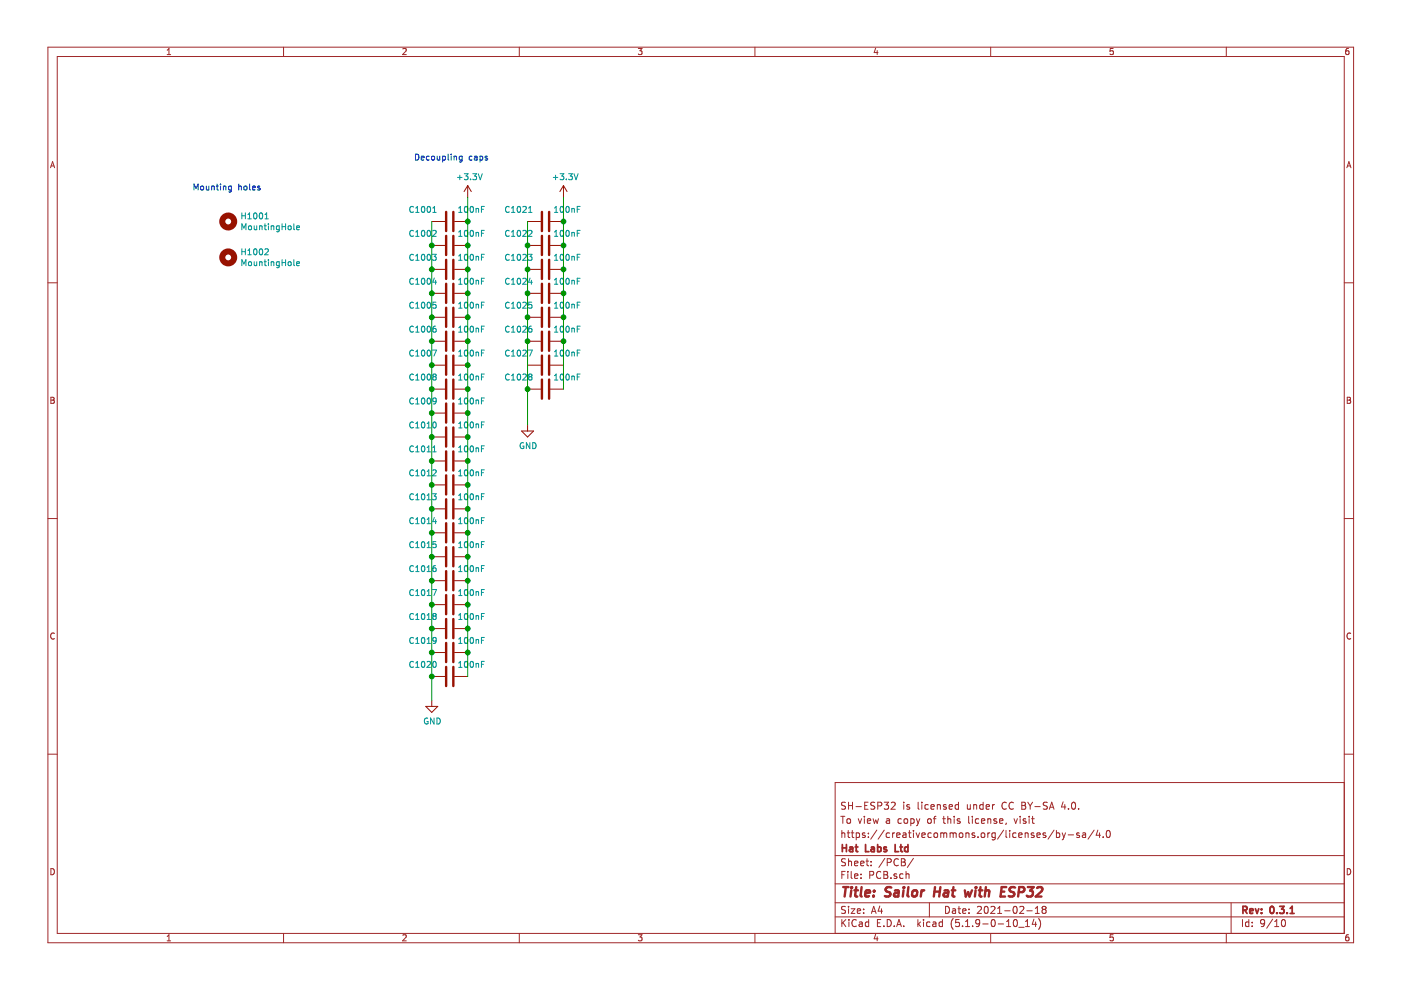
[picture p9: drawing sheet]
<svg xmlns="http://www.w3.org/2000/svg" width="297mm" height="210mm" viewBox="0 0 297 210" stroke-linecap="round" stroke-linejoin="round" font-family="sans-serif">
<path d="M.2 0h296.9v209.9h-296.9z" fill-rule="evenodd" fill="#fff" stroke="#fff" stroke-width=".21"/>
<g fill="none" stroke="#a0282a" stroke-width=".21">
<path d="M10.2 10h276.8v189.9h-276.8zM12.1 12h272.9v185.9h-272.9zM35.4 11.6h.8M35.4 10.6l.4-.3v1.3M60.1 10v2M85.4 10.4l.5-.1 .2 .3-.8 1h.8M110.1 10v2M135.3 10.3h.8l-.4 .5 .4 .1v.5l-.2 .2-.6-.2M160.1 10v2M185.6 10.2l-.3 .9h.9M186 10.7v.9M210 10v2"/>
<path d="M236 10.3h-.6l-.1 .6 .7-.1v.6l-.2 .2-.5-.2M260 10v2M285.9 10.3h-.4l-.1 .3-.1 .7 .2 .3 .5-.2-.1-.6h-.4l-.2 .2M10.7 35.6l.4-1.3 .5 1.3M10.8 35.2h.7M285.6 35.6l.4-1.3 .4 1.3M285.7 35.2h.6M10.2 60h1.9M285 60h2M10.8 84.2h.4l.3 .3-.3 .3 .3 .3-.2 .4h-.5zM10.8 84.8h.4M285.6 84.2h.5l.2 .3-.2 .3 .3 .3-.2 .4h-.6z"/>
<path d="M285.6 84.8h.5M10.2 109.9h1.9M285 109.9h2M11.5 134.3a.58 .58 0 0 0-.8 .5 .58 .58 0 0 0 .8 .6M286.4 134.3a.58 .58 0 0 0-.8 .5 .58 .58 0 0 0 .8 .6M10.2 159.9h1.9M285 159.9h2M178.3 173.1h.8M178.5 176.1v1.5M178.5 176.7l.2-.1 .3 .1 .1 .9M178.7 173.1v1.5M179.3 170.2l-.6-.1-.3 .3 .1 .3 .7 .3v.5l-.2 .1-.6-.1"/>
<path d="M179.6 176.6h.6M179.6 173.7l.2-.1 .5 .1v.8l-.3 .1-.4-.1zM179.8 176.1v1.3l.4 .2M179.9 170.1v1.5M179.9 170.8h.8M180.5 176.6h.6M180.7 176.1v1.3l.4 .2M180.7 170.1v1.5M181.5 171h1.1M181.5 176.7l.5-.1 .2 .3v.5l-.2 .2-.5-.1M181.5 176.6v1.5M182 173.6l.3 1 .4-1"/>
<path d="M183.3 173.1v.1M183.3 173.6v1M183.3 170.8h.5M183.4 176.7l-.4-.1-.2 .2 .1 .2 .5 .1v.4h-.6M183.9 174.1l.7-.2-.1-.2-.4-.1-.2 .2 .1 .7h.5M184 170.1h-.7v1.5h.7M184.1 177.4v.2M184.1 176.7v.1M185.1 173.6l.3 1 .3-.7 .3 .7 .3-1M185.5 170.2l-.6-.1-.3 .3 .1 .3 .7 .3v.5l-.2 .1-.6-.1M185.9 176l-1.3 1.9M186.1 170.9l.7-.1 .2-.2-.1-.4-.2-.1h-.6v1.5"/>
<path d="M187.5 176l-1.3 1.9M187.5 170.1h.9l-.5 .6 .4 .1v.7l-.2 .1-.6-.1M188 173.7h.5l.1 .9M188.6 176.7l-.4-.1-.3 .3 .1 .5 .2 .2 .4-.1M188.6 173.9l-.5 .1-.2 .2 .2 .4 .5-.1M189 170.2l.5-.1 .3 .4-.9 1.1h.9M189.3 176.6v1M189.7 176.6l-.4 .3M190.1 177.1l.7-.2v-.2l-.5-.1-.2 .2 .1 .7h.6M191.1 173.7l-.4-.1-.3 .3 .1 .6h.6M191.5 176.7h.5l.1 .9M191.6 170.1v.1"/>
<path d="M191.6 170.6v1M191.7 173.7l.3-.1 .4 .1 .1 .6-.2 .2-.3 .1-.3-.1zM192.1 176.9l-.7 .3 .2 .4 .5-.1M192.6 176.6h.6M192.8 176.1v1.3l.4 .2M192.8 170.7l-.3-.1-.3 .2 .1 .2 .5 .2v.3h-.6M193.1 173.7l.4-.1 .3 .3-.1 .6-.2 .1-.4-.1M193.1 173.6v1.5M193.7 176.1v.1M193.7 176.6v1M194.2 176.6l.4 1 .4-1M194.3 173.6l.4 1"/>
<path d="M194.7 174.6l-.4 .5M194.7 170.1v1.3l.2 .2M195 173.6l-.3 1M195.4 170.1v.1M195.4 177.1l.8-.2-.1-.2-.4-.1-.3 .2 .1 .7h.6M195.4 170.6v1M196.7 173.7l.2-.1 .5 .1v.8l-.2 .1-.5-.1zM196.8 170.7l-.4-.1-.3 .3 .1 .6 .2 .1 .4-.1M197.4 171.1l.7-.2-.1-.2-.4-.1-.2 .2 .1 .7h.5M197.5 176.7l-.5-.1-.3 .3 .2 .6h.6M197.9 173.6h.5M198.1 176.7l.2-.1 .4 .1 .1 .6-.1 .2-.4 .1-.2-.2z"/>
<path d="M198.4 173.1l-.3 .2v1.3M198.7 170.7l.3-.1 .3 .1 .1 .9M198.7 170.6v1M199.5 176.7l.4-.1 .2 .2M199.5 176.6v1M199.9 173.6h.5M200.1 176.8l.2-.2 .4 .1v.9M200.1 173.1v1.3l.3 .2M200.1 176.8v.8M200.6 170.7l-.4-.1-.2 .2 .1 .2 .5 .2v.3h-.6M201 173.7l.2-.1 .3 .1 .1 .9M201 173.1v1.5"/>
<path d="M201.2 171.1l.7-.2v-.2l-.5-.1-.2 .2 .1 .7h.6M201.4 176.7l.5-.1 .2 .2M201.4 176.6v1M202.1 176.8l.2-.2 .4 .1v.9M202.1 176.8v.8M202.3 173.1v.1M202.3 173.6v1M203.2 170.7l-.4-.1-.3 .3 .1 .6 .2 .1 .4-.1M203.2 170.1v1.5M203.4 176.7l.2-.1 .5 .1v.7l-.2 .2-.5-.2zM203.5 173.7l-.3-.1-.3 .2 .1 .2 .5 .1v.4h-.6M204.8 176.6v1"/>
<path d="M204.8 176.7l.2-.1 .4 .1v.9M205.1 170.6v.9l.4 .1 .2-.1M205.4 173.1v1.3l.2 .2M205.7 170.6v1M206.2 173.1v.1M206.2 173.6v1M206.4 170.7l.2-.1 .4 .1 .1 .9M206.4 170.6v1M206.6 176.7l-.3-.1-.2 .2 .1 .2 .4 .1v.4h-.5M207.4 177.4v.2M207.5 173.7l-.4-.1-.3 .3 .1 .6 .2 .1 .4-.1M208.1 174.1l.7-.2-.1-.2-.4-.1-.2 .2v.7h.6"/>
<path d="M208.1 176.7l.2-.1 .4 .1v.7l-.2 .2-.4-.2zM208.4 170.7l-.4-.1-.3 .3 .1 .6 .2 .1 .4-.1M208.4 170.1v1.5M209.1 171.1l.7-.2-.1-.2-.4-.1-.2 .2 .1 .7h.5M209.4 173.7l.2-.1 .4 .1 .1 .9M209.4 173.6v1M209.4 176.6v1M209.9 176.6l-.5 .3M210.4 170.6v1M210.9 170.6l-.5 .3M211 176.6v1.2l-.3 .3-.4-.1M211 176.7l-.4-.1-.3 .3v.5l.3 .2 .4-.1"/>
<path d="M211.3 173.7l-.4-.1-.2 .2 .1 .2 .5 .1v.4h-.6M211.9 174.1l.7-.2v-.2l-.4-.1-.3 .2 .1 .7h.6M212.8 176l-1.3 1.9M213.3 176.1v1.3l.2 .2M213.3 170.2a.7 .7 0 0 0-.9 .5 .7 .7 0 0 0 .7 .9l.2-.1M213.3 174.5l-.1 .3M214.1 176.1v.1M214.1 176.6v1M214.8 170.2a.7 .7 0 0 0-.9 .5 .7 .7 0 0 0 .7 .9l.2-.1M215 173.6l.3 1 .4-1M215.4 176.7l-.4-.1-.3 .3 .1 .6h.6M216 177.1l.7-.2-.1-.2-.4-.1-.2 .2 .1 .7h.5"/>
<path d="M216.3 173.1v.1M216.3 173.6v1M216.6 170.1h.5l.3 .3v.3l-.3 .1 .3 .1 .1 .4-.3 .3h-.6zM216.6 170.8h.5M217.4 176.7l.2-.1 .3 .1 .1 .9M217.4 176.6v1M217.5 173.7l-.4-.1-.2 .2 .1 .2 .5 .1v.4h-.6M217.9 170.1l.5 .8M218.2 173.1v.1M218.2 173.6v1M218.4 170.9v.7M218.7 173.6h.6"/>
<path d="M218.9 173.1v1.3l.4 .2M218.9 170.1l-.5 .8M219.2 176.7l-.3-.1-.3 .2 .1 .2 .5 .1v.4h-.6M219.4 171h1.2M219.8 177.1l.8-.2-.1-.2-.4-.1-.3 .2 .1 .7h.6M221.7 176.7l-.4-.1-.2 .2 .1 .2 .5 .1v.4h-.6M222.1 170.2l-.6-.1-.3 .3 .1 .3 .6 .2 .2 .3-.1 .3-.2 .1-.6-.1M222.5 171.6l.5-1.5 .5 1.5M222.6 171.2h.7M223.5 176l-1.3 1.9M224 176.7l.4-.1 .3 .3-.1 .6h-.6M224 176.1v1.5"/>
<path d="M225.2 176.6l.4 1M225.4 170l-.4 1.1h1M225.6 177.6l-.4 .5M225.8 170.6v1M225.9 176.6l-.3 1M226.5 177h1.1M226.5 171.5v.1M227.3 170.2l.3-.1a.81 .81 0 0 1 .5 .7 .81 .81 0 0 1-.5 .8l-.3-.1-.1-.5zM228.7 171.5v.1M228.8 176.7l-.3-.1-.2 .2v.2l.5 .1v.4h-.5M229.5 176.7h.6l.1 .9M230.2 176.9l-.7 .3 .2 .4 .5-.1"/>
<path d="M232 176l-1.3 1.9M232.8 176l-.4 1.1h.9M233.1 176.6v1M233.9 177.4v.2M234.7 176.2l.2-.1a.8 .8 0 0 1 .5 .7 .8 .8 0 0 1-.5 .8 1 1 0 0 1-.2-1.4zM285 165.9h-107.9v32M10.8 184.2a.65 .65 0 0 1 .7 .6 .65 .65 0 0 1-.7 .7zM35.4 198.5l.4-.3v1.3M35.4 199.5h.8M60.1 197.9v2M85.4 198.3l.5-.1 .2 .3-.8 1h.8M110.1 197.9v2"/>
<path d="M135.3 198.2h.8l-.4 .5 .4 .1v.6l-.2 .1-.6-.1M160.1 197.9v2M177.1 194.4h107.9M177.1 191.4h107.9M177.1 187.4h107.9M177.1 181.4h107.9M178.5 185.5h.5M178.5 195v1.5M178.7 195.6l.6 .9M179.2 184.8h-.7v1.5M179.3 192.2h-.6l-.3 .2 .1 .4 .7 .3v.4l-.2 .2-.6-.1M179.3 182.1h-.6l-.3 .2 .1 .4 .7 .3v.4l-.2 .2-.6-.1"/>
<path d="M179.3 195l-.8 .8M179.8 184.8v.1M179.8 185.3v1M179.9 182.1v1.5M179.9 192.2v.1M179.9 192.7v1M179.9 182.7l.2-.1h.4v1M180 195v.1M180 195.5v1M180.5 192.7h.8l-.8 1h.8M180.5 184.8v1.3l.2 .2M181.2 185.8l.7-.2-.1-.3h-.4l-.2 .2 .1 .7h.5"/>
<path d="M181.2 183.1l.7-.2-.1-.3h-.4l-.2 .2 .1 .7h.5M181.5 195.1a.59 .59 0 0 0-.7 0 .59 .59 0 0 0-.2 .7 .56 .56 0 0 0 .3 .6 .56 .56 0 0 0 .6-.1M181.8 193.2l.7-.2-.1-.2-.4-.1-.2 .2v.7h.6M182.2 195.5h.6v1M182.5 183.1l.7-.2-.1-.3h-.4l-.2 .2 .1 .7h.5M182.6 186.1v.2M182.6 185.3v.2M182.8 195.8l-.5 .1-.2 .2 .2 .4 .5-.1M183.1 193.5v.2M183.1 192.8v.1M183.6 182.6h.6M183.8 182.1v1.3l.4 .2"/>
<path d="M184.2 195.5h-.5l-.2 .2v.6l.2 .2 .5-.1M184.2 195v1.5M184.4 185.5h.7l.1-.6-.2-.1h-.6v1.5M184.7 183.4v.2M184.7 182.6v.2M184.8 193.7l.4-1.5 .5 1.5M184.9 193.2h.7M185.6 198.1l-.3 .9h.9M186 198.6v.9M186 195.7h.5M186.5 192.1l-.3 1.1h.9M186.7 195h-.7v1.5h.7"/>
<path d="M186.7 184.9a.7 .7 0 0 0-.9 .5 .7 .7 0 0 0 .7 .9l.2-.2M186.9 192.7v1M187.4 185.5h.5M187.4 196.3v.2M187.4 184.8h.5l.3 .2-.1 .3-.2 .2 .3 .1v.4l-.2 .3h-.6zM187.6 182l-1.3 1.9M188.1 195a.76 .76 0 0 1 .9 .7 .76 .76 0 0 1-.9 .8zM188.1 182.9l.7-.1 .2-.2-.1-.4-.2-.1h-.6v1.5M188.9 186.1v.2M189.6 196.3v.2M190.1 196.5l.5-1.5 .5 1.5M190.1 185.3h-.4l-.2 .2 .1 .2 .5 .1v.4h-.6"/>
<path d="M190.2 196h.8M190.5 182.2a.71 .71 0 0 0-1 .5 .71 .71 0 0 0 .7 .9l.3-.2M191.1 182.1h.5l.3 .2-.3 .5 .3 .1 .1 .4-.3 .3h-.6zM191.1 182.8h.5M191.5 185.3h-.5l-.2 .2 .1 .7h.6M191.6 196.3v.2M192.1 185.4l.2-.1h.4v1M192.1 184.8v1.5M193.7 182l-1.3 1.9M194.6 195v1.5M194.7 195.9l.5 .6M195.2 195.5l-.6 .5"/>
<path d="M195.8 195v.1M195.8 195.5v1M197 191.4v3M197.2 195.5h-.5l-.2 .2v.6l.2 .2 .5-.1M197.8 195.5h.6v1M198.4 195.8l-.7 .3 .3 .4 .4-.1M199.8 195.5h-.4l-.3 .2 .1 .6 .2 .2 .4-.1M199.8 195v1.5M200.5 192.2a.75 .75 0 0 1 .8 .7 .75 .75 0 0 1-.8 .8zM202 192.8h.5l.1 .9M202.1 194.8a1.71 1.71 0 0 0 0 2.2M202.6 193l-.5 .1-.2 .2 .2 .4 .5-.1"/>
<path d="M203.1 192.7h.6M203.3 192.2v1.3l.4 .2M203.4 195h-.7l-.1 .7 .7-.1 .1 .2v.5l-.2 .2-.6-.2M204.1 196.3v.2M204.1 193.2l.7-.2-.1-.2-.4-.1-.2 .2 .1 .7h.5M204.7 196.5h.9M204.7 195.4l.4-.4v1.5M205.4 193.5v.2M205.4 192.8v.1M206.2 196.3v.2M207.2 192.3l.6-.1 .3 .4-.9 1.1h.9M207.7 195.6l-.3 .3-.4-.1-.1-.2 .1-.6h.4l.3 .2v.9l-.4 .4h-.3"/>
<path d="M208.4 195.9h1.1M208.8 192.3l.4-.1a.85 .85 0 0 1-.2 1.5l-.2-.2-.1-.4zM210 197.9v2M210.1 192.3l.6-.1 .3 .4-1 1.1h1M210.3 195h.2a.8 .8 0 0 1 .5 .7 .8 .8 0 0 1-.5 .8 1 1 0 0 1-.2-1.5zM211.5 193.7h.9M211.5 192.6l.4-.4v1.5M211.6 195.9h1.2M213 193.1h1.2M213.4 196.5h.9M213.4 195.4l.5-.4v1.5M214.9 192.3l.2-.1a.8 .8 0 0 1 .6 .7 .8 .8 0 0 1-.6 .8l-.3-.6z"/>
<path d="M215.1 195h.1a.8 .8 0 0 1 .5 .7 .8 .8 0 0 1-.5 .8 .97 .97 0 0 1-.1-1.5zM216 196.6h1.1M216.2 192.3l.6-.1 .3 .4-.9 1.1h.9M217.4 196.5h.9M217.4 195.4l.4-.4v1.5M217.7 193.1h1.2M219.2 194.9l-.3 1.1h.9M219.5 193.7h.9M219.5 192.6l.4-.4v1.5M219.6 195.5v1M220.2 194.8a1.71 1.71 0 0 1 0 2.2M221.2 192.8l-.3-.3 .3-.3h.3l.3 .2-.3 .4"/>
<path d="M221.2 192.8l-.3 .3v.3l.3 .3h.3l.3-.3-.1-.4-.2-.2M221.2 192.8h.3M236 198.2h-.6l-.1 .6 .7-.1v.7l-.2 .1-.5-.1M260 197.9v2M261 191.4v6.5M263.4 195v1.5M264.8 195.5h-.5l-.2 .2 .1 .7h.6M264.8 195v1.5M265.5 196.3v.2M265.5 195.5v.2M268.1 195.6l-.3 .3-.4-.1-.1-.2v-.4l.3-.2h.2l.3 .2a1.01 1.01 0 0 1-.4 1.3h-.3M269.8 194.9l-1.2 1.9"/>
<path d="M270.3 196.5h.8M270.3 195.4l.4-.4v1.5M271.9 195h.2a.81 .81 0 0 1 .5 .7 .81 .81 0 0 1-.5 .8 .95 .95 0 0 1-.2-1.5zM285.6 184.2a.65 .65 0 0 1 .8 .6 .65 .65 0 0 1-.8 .7zM285.9 198.2h-.4l-.1 .3-.1 .7 .2 .3 .5-.1-.1-.7h-.4l-.2 .2"/>
</g>
<g fill="none" stroke="#a0282a" stroke-width=".38">
<path d="M178.6 179.1v1.5M178.6 179.8h.9M179.5 179.1v1.5M180.2 179.7h.5l.1 .9M180.8 179.9l-.7 .3 .2 .4 .5-.1M181.3 179.6h.6M181.5 179.1v1.3l.4 .2M183.5 179.1v1.5h.7M184.7 179.7h.6l.1 .9M185.4 179.9l-.7 .3 .2 .4 .5-.1M186.1 179.7l.4-.1 .3 .3-.1 .5-.2 .2-.4-.1M186.1 179.1v1.5"/>
<path d="M187.9 179.7l-.3-.1-.2 .2 .1 .2 .4 .1v.4h-.5M189.8 179.1v1.5h.7M190.8 179.6h.6M191 179.1v1.3l.4 .2M192.5 179.7l-.4-.1-.3 .3 .1 .5 .2 .2 .4-.1M192.5 179.1v1.5M263.5 193l.7-.1 .2-.2-.1-.4-.2-.1h-.6v1.5M263.9 193l.5 .7M265 193.2l.7-.2-.1-.2-.4-.1-.2 .2v.7h.6M266.2 192.7l.3 1 .4-1M267.5 193.5v.2M267.5 192.8v.1"/>
<path d="M269.4 192.3l.2-.1a.8 .8 0 0 1 .5 .7 .8 .8 0 0 1-.5 .8l-.4-.6zM270.7 193.5v.2M271.3 192.2h.9l-.5 .6 .5 .1v.6l-.2 .2-.7-.2M272.9 193.5v.2M273.5 193.7h.9M273.5 192.6l.5-.4v1.5"/>
</g>
<g fill="none" stroke="#a0282a" stroke-width=".51">
<path d="M178.8 188.1h1.1M179.3 188.1l-.2 2M180.5 188.8l-.2 1.3M180.6 188.1l-.1 .2M180.6 188.1l.1 .1-.2 .1M181.2 188.8h.7M181.5 188.1l-.2 1.7 .1 .2 .4 .1M182.7 188.1l-.2 1.7 .2 .3M183.5 189.4l1-.2-.1-.4h-.6l-.3 .2v1h.8M185.2 189.9v.2M185.3 188.8l.1 .1-.1 .1M185.3 188.8v.2"/>
<path d="M189 188.2l-.8-.1-.4 .4 .1 .4 .8 .4v.6a.91 .91 0 0 1-1.1 .1M189.7 188.8h.8l-.1 1.3M190.5 189.2l-.6 .1a.4 .4 0 0 0-.4 .4 .4 .4 0 0 0 .3 .4l.7-.1M191.6 188.8l-.2 1.3M191.7 188.1l-.2 .1 .1 .1M191.7 188.1l-.1 .2M192.6 188.1l-.2 1.7 .3 .3M193.5 188.9l.4-.1 .5 .1v.8l-.2 .3a.49 .49 0 0 1-.8-.3zM195.4 188.8l-.2 1.3M196 188.8h-.4l-.3 .3M198.1 189h1.2M198.2 188.1l-.2 2"/>
<path d="M199.4 188.1l-.3 2M200.2 188.8h.8v1.3M201.1 189.2l-.7 .1a.4 .4 0 0 0-.3 .4 .4 .4 0 0 0 .2 .4l.7-.1M201.8 188.8h.8M202.1 188.1l-.2 1.7 .1 .2 .4 .1M204.6 188.8l.2 1.3 .5-1 .3 1 .5-1.3M206.8 188.8l-.1 1.3M206.9 188.1l-.1 .1 .1 .1M206.9 188.1v.2M207.5 188.8h.8M207.9 188.1l-.2 1.7 .1 .2 .3 .1M208.9 188.9l.3-.1h.5l-.1 1.3"/>
<path d="M209 188.1l-.2 2M212.3 189h.6M213.3 188.1h-.9l-.3 2h1M215.2 188.2a.84 .84 0 0 0-1 .1l-.2 .4 .2 .2 .8 .4-.1 .6a.87 .87 0 0 1-1 .1M216 189.1l.9-.1a.54 .54 0 0 0 .3-.5 .54 .54 0 0 0-.3-.4h-.8l-.2 2M217.9 188.1h1.3l-.8 .7a.48 .48 0 0 1 .6 .4v.5l-.3 .3-.7 .1-.3-.2M219.9 188.3l.3-.2h.5l.3 .2v.4l-1.4 1.4h1.2"/>
</g>
<g fill="none" stroke="#981200" stroke-width=".21">
<path d="M99.2 39.3l-.8 1.3M99.2 39.3v2.6M99.2 39.3l.7 1.3M119.5 39.3l-.8 1.3M119.5 39.3v2.6M119.5 39.3l.7 1.3M91.5 47h2.8M91.5 52h2.8M91.5 57.1h2.8M96.4 47h2.8M96.4 52h2.8M96.4 57.1h2.8"/>
<path d="M111.9 47h2.7M111.9 52h2.7M111.9 57.1h2.7M116.7 47h2.8M116.7 52h2.8M116.7 57.1h2.8M91.5 62.2h2.8M91.5 67.3h2.8M91.5 72.3h2.8M91.5 77.4h2.8M96.4 62.2h2.8M96.4 67.3h2.8"/>
<path d="M96.4 72.3h2.8M96.4 77.4h2.8M111.9 62.2h2.7M111.9 67.3h2.7M111.9 72.3h2.7M111.9 77.4h2.7M116.7 62.2h2.8M116.7 67.3h2.8M116.7 72.3h2.8M116.7 77.4h2.8M91.5 82.5h2.8M91.5 87.6h2.8"/>
<path d="M91.5 92.7h2.8M91.5 97.7h2.8M96.4 82.5h2.8M96.4 87.6h2.8M96.4 92.7h2.8M96.4 97.7h2.8M110.6 91.4h2.5l-1.2 1.3zM111.9 82.5h2.7M111.9 90.1v1.3M116.7 82.5h2.8M91.5 102.8h2.8M91.5 107.9h2.8"/>
<path d="M91.5 113h2.8M91.5 118h2.8M96.4 102.8h2.8M96.4 107.9h2.8M96.4 113h2.8M96.4 118h2.8M91.5 123.1h2.8M91.5 128.2h2.8M91.5 133.3h2.8M91.5 138.4h2.8M96.4 123.1h2.8M96.4 128.2h2.8"/>
<path d="M96.4 133.3h2.8M96.4 138.4h2.8M90.3 149.8h2.5l-1.3 1.2zM91.5 148.5v1.3M91.5 143.4h2.8M96.4 143.4h2.8"/>
</g>
<g fill="none" stroke="#009596" stroke-width=".21">
<path d="M97 37.6h1M97.5 37.1v1M98.4 36.8h.8l-.4 .5 .4 .1v.5l-.2 .2-.6-.1M99.8 38v.1M100.3 36.8h.7l-.4 .5 .4 .1v.6l-.2 .1-.5-.1M101.4 36.8l.4 1.3 .5-1.3M117.3 37.6h1M117.8 37.1v1M118.8 36.8h.7l-.4 .5 .4 .1v.5l-.2 .2-.5-.1M120.1 38v.1M120.6 36.8h.7l-.4 .5 .4 .1v.6l-.2 .1-.5-.1M121.7 36.8l.4 1.3 .5-1.3"/>
<path d="M51.3 45.1v1.3M51.3 48.7v-1.3l.4 1 .4-1v1.3M51.3 52.8v1.2M51.3 56.3v-1.2l.4 .9 .4-.9v1.2M51.3 45.7h.7M51.3 53.4h.7M52 45.1v1.3M52 52.8v1.2M52.6 46.4h.7M52.6 45.5l.3-.4v1.3M52.6 53.1l.3-.3v1.2M52.6 54h.7"/>
<path d="M52.7 48l.2-.1 .4 .1-.1 .7-.5-.1zM52.7 55.6l.2-.1 .4 .1-.1 .7-.5-.1zM53.9 45.3l.2-.2a.69 .69 0 0 1 .4 .7 .69 .69 0 0 1-.4 .6l-.3-.5zM53.9 52.9l.2-.1a.69 .69 0 0 1 .4 .6 .69 .69 0 0 1-.4 .6l-.3-.5zM53.9 47.9v.8l.5-.1M53.9 55.5v.8l.5-.1M54.4 47.9v.8M54.4 55.5v.8M55 48l.5-.1 .1 .8M55 47.9v.8M55 55.5v.8M55 55.6l.5-.1 .1 .8"/>
<path d="M55.1 45.3l.2-.2a.67 .67 0 0 1 .4 .7 .67 .67 0 0 1-.4 .6l-.3-.5zM55.1 52.9l.2-.1a.67 .67 0 0 1 .4 .6 .67 .67 0 0 1-.4 .6l-.3-.5zM56 47.9h.5M56 55.5h.5M56.2 46.4h.7M56.2 45.5l.3-.4v1.3M56.2 47.4v1.1l.3 .2M56.2 55.1v1.1l.3 .1M56.2 52.9l.5-.1 .2 .3-.8 .9h.8M56.9 47.4v.2M56.9 47.9v.8M56.9 55.1v.1"/>
<path d="M56.9 55.5v.8M57.5 48l.5-.1 .1 .8M57.5 47.9v.8M57.5 55.5v.8M57.5 55.6l.5-.1 .1 .8M59.2 47.9h-.4l-.2 .2 .1 .6h.5M59.2 47.9v1.1l-.2 .1h-.3M59.2 55.5v1.1l-.2 .2-.3-.1M59.2 55.5h-.4l-.2 .2 .1 .6h.5M59.8 47.4v1.3M59.8 55.1v1.2M59.8 48.1h.7"/>
<path d="M59.8 55.7h.7M60.5 47.4v1.3M60.5 55.1v1.2M61.1 48l.2-.1 .4 .1-.1 .7-.5-.1zM61.1 55.6l.2-.1 .4 .1-.1 .7-.5-.1zM62.3 47.4v1.1l.2 .2M62.3 55.1v1.1l.2 .1M62.9 48.3l.6-.1-.1-.3h-.3l-.2 .2 .1 .6h.4M62.9 55.9l.6-.1-.1-.3h-.3l-.2 .2 .1 .6h.4M87.7 43.9a.58 .58 0 0 0-.8 .5 .58 .58 0 0 0 .7 .6l.1-.1M87.7 49a.58 .58 0 0 0-.8 .5 .58 .58 0 0 0 .7 .6l.1-.1M87.7 54a.58 .58 0 0 0-.8 .5 .58 .58 0 0 0 .7 .6h.1"/>
<path d="M87.7 59.1a.58 .58 0 0 0-.8 .5 .58 .58 0 0 0 .7 .6l.1-.1M88.1 45h.8M88.1 44.1l.4-.3v1.2M88.1 49.2l.4-.4v1.3M88.1 54.3l.4-.4v1.3M88.1 59.4l.4-.4v1.3M88.1 50.1h.8M88.1 55.2h.8M89.5 43.9l.1-.1a.67 .67 0 0 1 .5 .6 .67 .67 0 0 1-.5 .6l-.3-.4zM89.5 49l.1-.2a.67 .67 0 0 1 .5 .7 .67 .67 0 0 1-.5 .6l-.3-.5zM89.5 54l.1-.1a.67 .67 0 0 1 .5 .7 .67 .67 0 0 1-.5 .6l-.3-.5zM89.5 59.1l.1-.1a.67 .67 0 0 1 .5 .6 .67 .67 0 0 1-.5 .7l-.3-.5z"/>
<path d="M90.7 43.9l.2-.1a.67 .67 0 0 1 .4 .6 .67 .67 0 0 1-.4 .6l-.3-.4zM90.7 49l.2-.2a.67 .67 0 0 1 .4 .7 .67 .67 0 0 1-.4 .6l-.3-.5zM90.7 54l.2-.1a.67 .67 0 0 1 .4 .7 .67 .67 0 0 1-.4 .6l-.3-.5zM90.7 59.1l.2-.1a.67 .67 0 0 1 .4 .6 .67 .67 0 0 1-.4 .7l-.3-.5zM91.7 53.9h.8l-.4 .5 .3 .1v.6l-.1 .1-.6-.1M91.8 45h.7M91.8 44.1l.3-.3v1.2M91.8 49l.5-.2 .2 .4-.8 .9h.8M92.1 58.9l-.3 .9h.8M92.4 59.4v.9M97.3 45h.7M97.3 44.1l.3-.3v1.2"/>
<path d="M97.3 49.2l.3-.4v1.3M97.3 54.3l.3-.4v1.3M97.3 59.4l.3-.4v1.3M97.3 50.1h.7M97.3 55.2h.7M98.6 43.9l.2-.1a.67 .67 0 0 1 .4 .6 .67 .67 0 0 1-.4 .6l-.4-.4zM98.6 49l.2-.2a.67 .67 0 0 1 .4 .7 .67 .67 0 0 1-.4 .6l-.4-.5zM98.6 54l.2-.1a.67 .67 0 0 1 .4 .7 .67 .67 0 0 1-.4 .6l-.4-.5zM98.6 59.1l.2-.1a.67 .67 0 0 1 .4 .6 .67 .67 0 0 1-.4 .7l-.4-.5zM99.8 43.9l.2-.1a.69 .69 0 0 1 .4 .6 .69 .69 0 0 1-.4 .6l-.3-.4zM99.8 49l.2-.2a.69 .69 0 0 1 .4 .7 .69 .69 0 0 1-.4 .6l-.3-.5zM99.8 54l.2-.1a.69 .69 0 0 1 .4 .7 .69 .69 0 0 1-.4 .6l-.3-.5z"/>
<path d="M99.8 59.1l.2-.1a.69 .69 0 0 1 .4 .6 .69 .69 0 0 1-.4 .7l-.3-.5zM100.9 44.2v.8M100.9 49.3v.8M100.9 54.4v.8M100.9 59.4v.9M100.9 44.3l.5-.1 .1 .8M100.9 49.4l.5-.1 .1 .8M100.9 54.5l.5-.1 .1 .8M100.9 59.6l.5-.1 .1 .8M102.1 44.4h.4M102.1 49.5h.4M102.1 54.5h.4"/>
<path d="M102.1 59.6h.4M102.7 43.8h-.6v1.2M102.7 48.8h-.6v1.3M102.7 53.9h-.6v1.3M102.7 59h-.6v1.3M108 43.9a.58 .58 0 0 0-.8 .5 .58 .58 0 0 0 .7 .6l.1-.1M108 49a.58 .58 0 0 0-.8 .5 .58 .58 0 0 0 .7 .6l.1-.1M108 54a.58 .58 0 0 0-.8 .5 .58 .58 0 0 0 .7 .6h.1M108 59.1a.58 .58 0 0 0-.8 .5 .58 .58 0 0 0 .7 .6l.1-.1M108.5 45h.7M108.5 50.1h.7M108.5 55.2h.7"/>
<path d="M108.5 44.1l.3-.3v1.2M108.5 49.2l.3-.4v1.3M108.5 54.3l.3-.4v1.3M108.5 59.4l.3-.4v1.3M109.8 43.9l.1-.1a.67 .67 0 0 1 .5 .6 .67 .67 0 0 1-.5 .6l-.3-.4zM109.8 54l.1-.1a.67 .67 0 0 1 .5 .7 .67 .67 0 0 1-.5 .6l-.3-.5zM109.8 49l.1-.2a.67 .67 0 0 1 .5 .7 .67 .67 0 0 1-.5 .6l-.3-.5zM109.8 59.1l.1-.1a.67 .67 0 0 1 .5 .6 .67 .67 0 0 1-.5 .7l-.3-.5zM110.9 43.9l.4-.1 .3 .3-.8 .9h.8M110.9 49l.4-.2 .3 .4-.8 .9h.8M110.9 54l.4-.1 .3 .4-.8 .9h.8M110.9 59.1l.4-.1 .3 .4-.8 .9h.8"/>
<path d="M112 53.9h.8l-.4 .5 .3 .1v.6l-.1 .1-.6-.1M112.1 45h.7M112.1 49l.5-.2 .2 .4-.8 .9h.8M112.1 44.1l.3-.3v1.2M112.4 58.9l-.3 .9h.8M112.7 59.4v.9M117.6 45h.7M117.6 50.1h.7M117.6 55.2h.7M117.6 44.1l.3-.3v1.2M117.6 54.3l.3-.4v1.3M117.6 59.4l.3-.4v1.3"/>
<path d="M117.6 49.2l.3-.4v1.3M118.9 43.9l.2-.1a.67 .67 0 0 1 .4 .6 .67 .67 0 0 1-.4 .6l-.3-.4zM118.9 49l.2-.2a.67 .67 0 0 1 .4 .7 .67 .67 0 0 1-.4 .6l-.3-.5zM118.9 54l.2-.1a.67 .67 0 0 1 .4 .7 .67 .67 0 0 1-.4 .6l-.3-.5zM118.9 59.1l.2-.1a.67 .67 0 0 1 .4 .6 .67 .67 0 0 1-.4 .7l-.3-.5zM120.1 43.9l.2-.1a.69 .69 0 0 1 .4 .6 .69 .69 0 0 1-.4 .6l-.3-.4zM120.1 49l.2-.2a.69 .69 0 0 1 .4 .7 .69 .69 0 0 1-.4 .6l-.3-.5zM120.1 54l.2-.1a.69 .69 0 0 1 .4 .7 .69 .69 0 0 1-.4 .6l-.3-.5zM120.1 59.1l.2-.1a.69 .69 0 0 1 .4 .6 .69 .69 0 0 1-.4 .7l-.3-.5zM121.2 44.3l.5-.1 .1 .8M121.2 49.4l.5-.1 .1 .8M121.2 54.5l.5-.1 .1 .8"/>
<path d="M121.2 59.6l.5-.1 .1 .8M121.2 44.2v.8M121.2 49.3v.8M121.2 54.4v.8M121.2 59.4v.9M122.4 44.4h.4M122.4 49.5h.4M122.4 54.5h.4M122.4 59.6h.4M123 43.8h-.6v1.2M123 48.8h-.6v1.3M123 53.9h-.6v1.3"/>
<path d="M123 59h-.6v1.3M87.7 64.2a.58 .58 0 0 0-.8 .5 .58 .58 0 0 0 .7 .6l.1-.1M87.7 69.3a.58 .58 0 0 0-.8 .5 .58 .58 0 0 0 .7 .6l.1-.1M87.7 74.4a.58 .58 0 0 0-.8 .4 .58 .58 0 0 0 .7 .6h.1M87.7 79.4a.58 .58 0 0 0-.8 .5 .58 .58 0 0 0 .7 .6l.1-.1M88.1 64.4l.4-.3v1.2M88.1 69.5l.4-.3v1.2M88.1 74.6l.4-.4v1.3M88.1 79.7l.4-.4v1.3M88.1 60.3h.8M88.1 65.3h.8M88.1 70.4h.8"/>
<path d="M88.1 75.5h.8M89.5 64.2l.1-.1a.67 .67 0 0 1 .5 .6 .67 .67 0 0 1-.5 .6l-.3-.4zM89.5 69.3l.1-.1a.67 .67 0 0 1 .5 .6 .67 .67 0 0 1-.5 .6l-.3-.5zM89.5 74.4l.1-.2a.67 .67 0 0 1 .5 .7 .67 .67 0 0 1-.5 .6l-.3-.5zM89.5 79.4l.1-.1a.67 .67 0 0 1 .5 .6 .67 .67 0 0 1-.5 .7l-.3-.5zM90.7 64.2l.2-.1a.67 .67 0 0 1 .4 .6 .67 .67 0 0 1-.4 .6l-.3-.4zM90.7 69.3l.2-.1a.67 .67 0 0 1 .4 .6 .67 .67 0 0 1-.4 .6l-.3-.5zM90.7 79.4l.2-.1a.67 .67 0 0 1 .4 .6 .67 .67 0 0 1-.4 .7l-.3-.5zM90.7 74.3l.2-.1a.67 .67 0 0 1 .4 .7 .67 .67 0 0 1-.4 .6 .83 .83 0 0 1-.2-1.2zM91.7 74.2h.9l-.6 1.3M92 79.9l-.2-.3 .2-.3 .4 .1v.3l-.1 .2M92 79.9l-.2 .2v.2l.2 .3h.3l.2-.3-.1-.3-.1-.1"/>
<path d="M92 79.9h.3M92.4 69.2h-.3l-.3 .3v.7l.2 .2 .4-.1 .1-.4-.2-.3h-.3l-.2 .3M92.4 64.1h-.6v.6l.1-.1 .5 .1v.5l-.1 .1-.5-.1M97.3 64.4l.3-.3v1.2M97.3 69.5l.3-.3v1.2M97.3 74.6l.3-.4v1.3M97.3 79.7l.3-.4v1.3M97.3 60.3h.7M97.3 65.3h.7M97.3 70.4h.7M97.3 75.5h.7M98.6 64.2l.2-.1a.67 .67 0 0 1 .4 .6 .67 .67 0 0 1-.4 .6l-.4-.4z"/>
<path d="M98.6 69.3l.2-.1a.67 .67 0 0 1 .4 .6 .67 .67 0 0 1-.4 .6l-.4-.5zM98.6 79.4l.2-.1a.67 .67 0 0 1 .4 .6 .67 .67 0 0 1-.4 .7l-.4-.5zM98.6 74.3l.2-.1a.67 .67 0 0 1 .4 .7 .67 .67 0 0 1-.4 .6 .83 .83 0 0 1-.2-1.2zM99.8 64.2l.2-.1a.69 .69 0 0 1 .4 .6 .69 .69 0 0 1-.4 .6l-.3-.4zM99.8 69.3l.2-.1a.69 .69 0 0 1 .4 .6 .69 .69 0 0 1-.4 .6l-.3-.5zM99.8 79.4l.2-.1a.69 .69 0 0 1 .4 .6 .69 .69 0 0 1-.4 .7l-.3-.5zM99.8 74.3l.2-.1a.69 .69 0 0 1 .4 .7 .69 .69 0 0 1-.4 .6 .83 .83 0 0 1-.2-1.2zM100.9 69.7l.5-.1 .1 .8M100.9 64.5v.8M100.9 69.6v.8M100.9 74.7v.8M100.9 79.7v.9"/>
<path d="M100.9 64.6h.5l.1 .7M100.9 74.8l.5-.1 .1 .8M100.9 79.9l.5-.1 .1 .8M102.1 64.7h.4M102.1 69.8h.4M102.1 74.8h.4M102.1 79.9h.4M102.7 64.1h-.6v1.2M102.7 69.2h-.6v1.2M102.7 74.2h-.6v1.3M102.7 79.3h-.6v1.3M108 69.3a.58 .58 0 0 0-.8 .5 .58 .58 0 0 0 .7 .6l.1-.1"/>
<path d="M108 74.4a.58 .58 0 0 0-.8 .4 .58 .58 0 0 0 .7 .6h.1M108 79.4a.58 .58 0 0 0-.8 .5 .58 .58 0 0 0 .7 .6l.1-.1M108 64.2a.58 .58 0 0 0-.8 .5 .58 .58 0 0 0 .7 .6l.1-.1M108.5 60.3h.7M108.5 65.3h.7M108.5 70.4h.7M108.5 75.5h.7M108.5 64.4l.3-.3v1.2M108.5 69.5l.3-.3v1.2M108.5 74.6l.3-.4v1.3M108.5 79.7l.3-.4v1.3M109.8 64.2l.1-.1a.67 .67 0 0 1 .5 .6 .67 .67 0 0 1-.5 .6l-.3-.4z"/>
<path d="M109.8 79.4l.1-.1a.67 .67 0 0 1 .5 .6 .67 .67 0 0 1-.5 .7l-.3-.5zM109.8 69.3l.1-.1a.67 .67 0 0 1 .5 .6 .67 .67 0 0 1-.5 .6l-.3-.5zM109.8 74.4l.1-.2a.67 .67 0 0 1 .5 .7 .67 .67 0 0 1-.5 .6l-.3-.5zM110.9 64.2l.4-.1 .3 .3-.8 .9h.8M110.9 69.3l.4-.1 .3 .3-.8 .9h.8M110.9 74.4l.4-.2 .3 .4-.8 .9h.8M110.9 79.4l.4-.1 .3 .4-.8 .9h.8M112 74.2h.9l-.6 1.3M112.3 79.9l-.2 .2v.2l.2 .3h.3l.2-.3-.1-.3-.1-.1M112.3 79.9l-.2-.3 .2-.3 .4 .1v.3l-.1 .2M112.3 79.9h.3M112.7 69.2h-.3l-.3 .3v.7l.2 .2 .4-.1 .1-.4-.2-.3h-.3l-.2 .3"/>
<path d="M112.7 64.1h-.6v.6l.2-.1 .4 .1v.5l-.1 .1-.5-.1M117.6 60.3h.7M117.6 65.3h.7M117.6 70.4h.7M117.6 75.5h.7M117.6 64.4l.3-.3v1.2M117.6 69.5l.3-.3v1.2M117.6 74.6l.3-.4v1.3M117.6 79.7l.3-.4v1.3M118.9 64.2l.2-.1a.67 .67 0 0 1 .4 .6 .67 .67 0 0 1-.4 .6l-.3-.4zM118.9 74.4l.2-.2a.67 .67 0 0 1 .4 .7 .67 .67 0 0 1-.4 .6l-.3-.5zM118.9 69.3l.2-.1a.67 .67 0 0 1 .4 .6 .67 .67 0 0 1-.4 .6l-.3-.5z"/>
<path d="M118.9 79.4l.2-.1a.67 .67 0 0 1 .4 .6 .67 .67 0 0 1-.4 .7l-.3-.5zM120.1 79.4l.2-.1a.69 .69 0 0 1 .4 .6 .69 .69 0 0 1-.4 .7l-.3-.5zM120.1 64.2l.2-.1a.69 .69 0 0 1 .4 .6 .69 .69 0 0 1-.4 .6l-.3-.4zM120.1 69.3l.2-.1a.69 .69 0 0 1 .4 .6 .69 .69 0 0 1-.4 .6l-.3-.5zM120.1 74.4l.2-.2a.69 .69 0 0 1 .4 .7 .69 .69 0 0 1-.4 .6l-.3-.5zM121.2 64.6h.5l.1 .7M121.2 69.7l.5-.1 .1 .8M121.2 74.8l.5-.1 .1 .8M121.2 79.9l.5-.1 .1 .8M121.2 64.5v.8M121.2 69.6v.8M121.2 74.7v.8"/>
<path d="M121.2 79.7v.9M122.4 64.7h.4M122.4 69.8h.4M122.4 74.8h.4M122.4 79.9h.4M123 64.1h-.6v1.2M123 69.2h-.6v1.2M123 74.2h-.6v1.3M123 79.3h-.6v1.3M87.7 84.5a.58 .58 0 0 0-.8 .5 .58 .58 0 0 0 .7 .6l.1-.1M87.7 89.6a.58 .58 0 0 0-.8 .5 .58 .58 0 0 0 .7 .6l.1-.1M87.7 94.7a.58 .58 0 0 0-.8 .5 .58 .58 0 0 0 .7 .6l.1-.1"/>
<path d="M87.7 99.7a.58 .58 0 0 0-.8 .5 .58 .58 0 0 0 .7 .6h.1M88.1 84.7l.4-.3v1.3M88.1 89.8l.4-.3v1.2M88.1 94.9l.4-.4v1.3M88.1 100l.4-.4v1.3M88.1 80.6h.8M88.1 85.7h.8M88.1 90.7h.8M88.1 95.8h.8M89.5 84.5l.1-.1a.67 .67 0 0 1 .5 .6 .67 .67 0 0 1-.5 .7l-.3-.5zM89.5 89.6l.1-.1a.67 .67 0 0 1 .5 .6 .67 .67 0 0 1-.5 .6l-.3-.5zM89.5 94.7l.1-.2a.67 .67 0 0 1 .5 .7 .67 .67 0 0 1-.5 .6l-.3-.5z"/>
<path d="M89.5 99.7l.1-.1a.67 .67 0 0 1 .5 .6 .67 .67 0 0 1-.5 .7l-.3-.5zM90.6 90.7h.7M90.6 89.8l.3-.3v1.2M90.6 94.9l.3-.4v1.3M90.6 100l.3-.4v1.3M90.6 95.8h.7M90.7 84.5l.2-.1a.67 .67 0 0 1 .4 .6 .67 .67 0 0 1-.4 .7l-.3-.5zM91.8 94.9l.3-.4v1.3M91.8 99.7l.5-.1 .2 .4-.8 .9h.8M91.8 95.8h.7M91.9 89.6l.2-.1a.69 .69 0 0 1 .4 .6 .69 .69 0 0 1-.4 .6l-.3-.5zM92.5 84.9l-.2 .3-.4-.1-.1-.6 .5-.1 .2 .2-.1 .7-.1 .3-.4 .1"/>
<path d="M97.3 84.7l.3-.3v1.3M97.3 89.8l.3-.3v1.2M97.3 94.9l.3-.4v1.3M97.3 100l.3-.4v1.3M97.3 80.6h.7M97.3 85.7h.7M97.3 90.7h.7M97.3 95.8h.7M98.6 84.5l.2-.1a.67 .67 0 0 1 .4 .6 .67 .67 0 0 1-.4 .7l-.4-.5zM98.6 89.6l.2-.1a.67 .67 0 0 1 .4 .6 .67 .67 0 0 1-.4 .6l-.4-.5zM98.6 94.7l.2-.2a.67 .67 0 0 1 .4 .7 .67 .67 0 0 1-.4 .6l-.4-.5zM98.6 99.7l.2-.1a.67 .67 0 0 1 .4 .6 .67 .67 0 0 1-.4 .7l-.4-.5z"/>
<path d="M99.8 84.5l.2-.1a.69 .69 0 0 1 .4 .6 .69 .69 0 0 1-.4 .7l-.3-.5zM99.8 89.6l.2-.1a.69 .69 0 0 1 .4 .6 .69 .69 0 0 1-.4 .6l-.3-.5zM99.8 94.7l.2-.2a.69 .69 0 0 1 .4 .7 .69 .69 0 0 1-.4 .6l-.3-.5zM99.8 99.7l.2-.1a.69 .69 0 0 1 .4 .6 .69 .69 0 0 1-.4 .7l-.3-.5zM100.9 84.8v.9M100.9 89.9v.8M100.9 95v.8M100.9 84.9h.5l.1 .8M100.9 90l.5-.1 .1 .8M100.9 95.1l.5-.1 .1 .8M102.1 85h.4M102.1 90.1h.4"/>
<path d="M102.1 95.1h.4M102.7 84.4h-.6v1.3M102.7 89.5h-.6v1.2M102.7 94.5h-.6v1.3M102.7 99.6h-.6v1.3M108.5 80.6h.7M111 93.9a.59 .59 0 0 0-.7 .6 .59 .59 0 0 0 .7 .6l.1-.5h-.3M112.3 93.9v1.2l-.7-1.2v1.2M112.9 93.9a.64 .64 0 0 1 .8 .6 .64 .64 0 0 1-.8 .6zM117.6 80.6h.7M87.7 104.8a.58 .58 0 0 0-.8 .5 .58 .58 0 0 0 .7 .6l.1-.1M87.7 109.9a.58 .58 0 0 0-.8 .5 .58 .58 0 0 0 .7 .6l.1-.1"/>
<path d="M87.7 115a.58 .58 0 0 0-.8 .5 .58 .58 0 0 0 .7 .6l.1-.1M88.1 105l.4-.3v1.3M88.1 110.1l.4-.3v1.2M88.1 115.2l.4-.4v1.3M88.1 100.9h.8M88.1 106h.8M88.1 111h.8M88.1 116.1h.8M89.5 104.8l.1-.1a.67 .67 0 0 1 .5 .6 .67 .67 0 0 1-.5 .7l-.3-.5zM89.5 109.9l.1-.1a.67 .67 0 0 1 .5 .6 .67 .67 0 0 1-.5 .6l-.3-.4zM89.5 115l.1-.2a.67 .67 0 0 1 .5 .7 .67 .67 0 0 1-.5 .6l-.3-.5zM90.6 105l.3-.3v1.3"/>
<path d="M90.6 110.1l.3-.3v1.2M90.6 115.2l.3-.4v1.3M90.6 100.9h.7M90.6 106h.7M90.6 111h.7M90.6 116.1h.7M91.7 104.7h.8l-.4 .5 .3 .1v.5l-.1 .2-.6-.2M92.1 109.7l-.3 .9h.8M92.4 119.9h-.3l-.3 .3v.8l.2 .2 .4-.1 .1-.4-.2-.3h-.3l-.2 .3M92.4 110.2v.8M92.4 114.8h-.6v.7l.1-.2 .5 .2v.5l-.1 .1-.5-.1M97.3 105l.3-.3v1.3"/>
<path d="M97.3 110.1l.3-.3v1.2M97.3 115.2l.3-.4v1.3M97.3 100.9h.7M97.3 106h.7M97.3 111h.7M97.3 116.1h.7M98.6 104.8l.2-.1a.67 .67 0 0 1 .4 .6 .67 .67 0 0 1-.4 .7l-.4-.5zM98.6 115l.2-.2a.67 .67 0 0 1 .4 .7 .67 .67 0 0 1-.4 .6l-.4-.5zM98.6 109.8h.2a.67 .67 0 0 1 .4 .6 .67 .67 0 0 1-.4 .6 .83 .83 0 0 1-.2-1.2zM99.8 104.8l.2-.1a.69 .69 0 0 1 .4 .6 .69 .69 0 0 1-.4 .7l-.3-.5zM99.8 115l.2-.2a.69 .69 0 0 1 .4 .7 .69 .69 0 0 1-.4 .6l-.3-.5zM99.8 109.8h.2a.69 .69 0 0 1 .4 .6 .69 .69 0 0 1-.4 .6 .83 .83 0 0 1-.2-1.2z"/>
<path d="M100.9 100v.9M100.9 105.1v.9M100.9 110.2v.8M100.9 115.3v.8M100.9 100.2l.5-.1 .1 .8M100.9 105.2h.5l.1 .8M100.9 110.3l.5-.1 .1 .8M100.9 115.4l.5-.1 .1 .8M102.1 100.2h.4M102.1 105.3h.4M102.1 110.4h.4M102.1 115.5h.4"/>
<path d="M102.7 104.7h-.6v1.3M102.7 109.8h-.6v1.2M102.7 114.8h-.6v1.3M102.7 119.9h-.6v1.3M87.7 120a.58 .58 0 0 0-.8 .5 .58 .58 0 0 0 .7 .6h.1M87.7 125.1a.58 .58 0 0 0-.8 .5 .58 .58 0 0 0 .7 .6l.1-.1M87.7 130.2a.58 .58 0 0 0-.8 .5 .58 .58 0 0 0 .7 .6l.1-.1M87.7 135.3a.58 .58 0 0 0-.8 .5 .58 .58 0 0 0 .7 .6l.1-.1M88.1 120.3l.4-.4v1.3M88.1 125.4l.4-.4v1.3M88.1 130.4l.4-.3v1.2M88.1 135.5l.4-.3v1.2"/>
<path d="M88.1 121.2h.8M88.1 126.3h.8M88.1 131.3h.8M88.1 136.4h.8M89.5 120l.1-.1a.67 .67 0 0 1 .5 .7 .67 .67 0 0 1-.5 .6l-.3-.5zM89.5 125.1l.1-.1a.67 .67 0 0 1 .5 .6 .67 .67 0 0 1-.5 .7l-.3-.5zM89.5 130.2l.1-.1a.67 .67 0 0 1 .5 .6 .67 .67 0 0 1-.5 .6l-.3-.4zM89.5 135.3l.1-.1a.67 .67 0 0 1 .5 .6 .67 .67 0 0 1-.5 .6l-.3-.5zM90.6 120.3l.3-.4v1.3M90.6 125.4l.3-.4v1.3M90.6 130.4l.3-.3v1.2M90.6 135.5l.3-.3v1.2"/>
<path d="M90.6 121.2h.7M90.6 126.3h.7M90.6 131.3h.7M90.6 136.4h.7M91.7 125h.9l-.6 1.3M92 130.6l-.2-.2 .2-.3 .4 .1v.3l-.1 .1M92 130.6l-.2 .3v.2l.2 .2h.3l.2-.2-.1-.4-.1-.1M92 130.6h.3M92.5 135.7l-.2 .2h-.4l-.1-.6 .5-.1 .2 .2-.1 .7-.1 .3h-.4M97.3 120.3l.3-.4v1.3M97.3 125.4l.3-.4v1.3M97.3 130.4l.3-.3v1.2"/>
<path d="M97.3 135.5l.3-.3v1.2M97.3 121.2h.7M97.3 126.3h.7M97.3 131.3h.7M97.3 136.4h.7M98.6 130.2l.2-.1a.67 .67 0 0 1 .4 .6 .67 .67 0 0 1-.4 .6l-.4-.4zM98.6 120l.2-.1a.67 .67 0 0 1 .4 .7 .67 .67 0 0 1-.4 .6l-.4-.5zM98.6 125.1l.2-.1a.67 .67 0 0 1 .4 .6 .67 .67 0 0 1-.4 .7l-.4-.5zM98.6 135.3l.2-.1a.67 .67 0 0 1 .4 .6 .67 .67 0 0 1-.4 .6l-.4-.5zM99.8 120l.2-.1a.69 .69 0 0 1 .4 .7 .69 .69 0 0 1-.4 .6l-.3-.5zM99.8 125.1l.2-.1a.69 .69 0 0 1 .4 .6 .69 .69 0 0 1-.4 .7l-.3-.5zM99.8 130.2l.2-.1a.69 .69 0 0 1 .4 .6 .69 .69 0 0 1-.4 .6l-.3-.4z"/>
<path d="M99.8 135.3l.2-.1a.69 .69 0 0 1 .4 .6 .69 .69 0 0 1-.4 .6l-.3-.5zM100.9 120.4v.8M100.9 125.4v.9M100.9 130.5v.8M100.9 135.6v.8M100.9 120.5l.5-.1 .1 .8M100.9 125.6l.5-.1 .1 .8M100.9 130.6h.5l.1 .7M100.9 135.7l.5-.1 .1 .8M102.1 120.5h.4M102.1 125.6h.4M102.1 130.7h.4"/>
<path d="M102.1 135.8h.4M102.7 125h-.6v1.3M102.7 130.1h-.6v1.2M102.7 135.2h-.6v1.2M87.7 140.4a.58 .58 0 0 0-.8 .5 .58 .58 0 0 0 .7 .5h.1M88.1 140.6l.4-.4v1.3M88.1 141.5h.8M89.5 140.4l.1-.2a.67 .67 0 0 1 .5 .7 .67 .67 0 0 1-.5 .6l-.3-.5zM90.6 140.4l.4-.2 .3 .4-.8 .9h.8M90.7 152.3a.59 .59 0 0 0-.7 .6 .59 .59 0 0 0 .7 .6l.1-.5h-.3M91.9 140.4l.2-.2a.69 .69 0 0 1 .4 .7 .69 .69 0 0 1-.4 .6l-.3-.5zM92 152.2v1.3l-.7-1.3v1.3"/>
<path d="M92.6 152.2a.64 .64 0 0 1 .8 .7 .64 .64 0 0 1-.8 .6zM97.3 140.6l.3-.4v1.3M97.3 141.5h.7M98.6 140.4l.2-.2a.67 .67 0 0 1 .4 .7 .67 .67 0 0 1-.4 .6l-.4-.5zM99.8 140.4l.2-.2a.69 .69 0 0 1 .4 .7 .69 .69 0 0 1-.4 .6l-.3-.5zM100.9 140.7v.8M100.9 140.8l.5-.1 .1 .8M102.1 140.8h.4M102.7 140.2h-.6v1.3"/>
</g>
<g fill="none" stroke="#981200" stroke-width="1.3">
<circle cx="48.4" cy="47" r="1.27"/>
<circle cx="48.4" cy="54.6" r="1.27"/>
</g>
<g fill="none" stroke="#981200" stroke-width=".51">
<path d="M94.6 44.9v4.1M94.6 50v4.1M94.6 55.1v4M96.1 44.9v4.1M96.1 50v4.1M96.1 55.1v4M114.9 44.9v4.1M114.9 50v4.1M114.9 55.1v4M116.4 44.9v4.1M116.4 50v4.1M116.4 55.1v4"/>
<path d="M94.6 60.2v4M94.6 65.2v4.1M94.6 70.3v4.1M94.6 75.4v4.1M96.1 60.2v4M96.1 65.2v4.1M96.1 70.3v4.1M96.1 75.4v4.1M114.9 60.2v4M114.9 65.2v4.1M114.9 70.3v4.1M114.9 75.4v4.1"/>
<path d="M116.4 60.2v4M116.4 65.2v4.1M116.4 70.3v4.1M116.4 75.4v4.1M94.6 80.5v4M94.6 85.5v4.1M94.6 90.6v4.1M94.6 95.7v4.1M96.1 80.5v4M96.1 85.5v4.1M96.1 90.6v4.1M96.1 95.7v4.1"/>
<path d="M114.9 80.5v4M116.4 80.5v4M94.6 100.8v4M94.6 105.9v4M94.6 110.9v4.1M94.6 116v4.1M96.1 100.8v4M96.1 105.9v4M96.1 110.9v4.1M96.1 116v4.1M94.6 121.1v4.1M94.6 126.2v4"/>
<path d="M94.6 131.2v4.1M94.6 136.3v4.1M96.1 121.1v4.1M96.1 126.2v4M96.1 131.2v4.1M96.1 136.3v4.1M94.6 141.4v4.1M96.1 141.4v4.1"/>
</g>
<path d="M91.5 47v101.5M99.2 41.9v101.5M111.9 47v43.1M119.5 41.9v40.6" fill="none" stroke="#009300" stroke-width=".21"/>
<g fill="none" stroke="#0327cd" stroke-width=".21">
<path d="M42.7 39.5l.4 .1v.6l-.3 .1-.3-.2zM43.7 39.4l.1 .8h.5M44.3 39.4v.9M44.9 39.6l.5-.1v.8M44.9 39.4v.9M45.8 39.4h.5M46 39v1.1l.3 .2M46.8 39v.1M46.8 39.4v.9M47.4 39.6l.5-.1v.8M47.4 39.4v.9M49 39.5l-.3-.1-.2 .3 .1 .5h.4"/>
<path d="M49 39.4v1.2l-.2 .1-.3-.1M50.6 39.6l.5-.1 .1 .8M50.6 39v1.3M51.8 39.6l.5-.1v.7h-.5zM52.9 39v1.1l.2 .2M53.5 39.9l.6-.1v-.3l-.4-.1-.2 .2 .1 .6h.5M55.1 39.5l-.3-.1-.2 .2 .1 .2 .4 .1v.3h-.5M88.1 32.7a.64 .64 0 0 1 .7 .6 .64 .64 0 0 1-.7 .6zM89.3 33.5l.6-.1-.1-.2-.3-.1-.2 .2 .1 .6h.4M91 33.2l-.4-.1-.2 .2 .1 .6h.5M91.6 33.2h.5l-.1 .7-.5-.1zM92.7 33.1l.1 .8 .4-.1"/>
<path d="M93.2 33.1v.8M93.9 33.9l.5-.1-.1-.6h-.4v1.2M95 32.7v1.1l.2 .1M95.7 32.7v.1M95.7 33.1v.8M96.3 33.2h.4l.1 .7M96.3 33.1v.8M98 33.9h-.5v-.7h.5v.9l-.3 .3-.3-.1M100.1 33.2l-.4-.1-.2 .2 .1 .6h.5M100.6 33.2h.5l.1 .7M101.2 33.4l-.6 .2v.3h.6M101.8 33.9l.5-.1v-.6h-.5v1.2"/>
<path d="M103.3 33.2l-.3-.1-.2 .2 .1 .2 .4 .1v.3h-.5M41.1 40.3v-1.3l.5 .9 .4-.9v1.3"/>
</g>
<g fill="#009300" stroke="#009300" stroke-width=".21">
<circle cx="99.2" cy="118" r=".51"/>
<circle cx="99.2" cy="123.1" r=".51"/>
<circle cx="99.2" cy="113" r=".51"/>
<circle cx="99.2" cy="128.2" r=".51"/>
<circle cx="99.2" cy="107.9" r=".51"/>
<circle cx="99.2" cy="133.3" r=".51"/>
<circle cx="99.2" cy="102.8" r=".51"/>
<circle cx="99.2" cy="138.4" r=".51"/>
<circle cx="99.2" cy="97.7" r=".51"/>
<circle cx="99.2" cy="92.7" r=".51"/>
<circle cx="99.2" cy="87.6" r=".51"/>
<circle cx="99.2" cy="82.5" r=".51"/>
<circle cx="99.2" cy="77.4" r=".51"/>
<circle cx="99.2" cy="72.3" r=".51"/>
<circle cx="99.2" cy="67.3" r=".51"/>
<circle cx="99.2" cy="62.2" r=".51"/>
<circle cx="99.2" cy="57.1" r=".51"/>
<circle cx="99.2" cy="52" r=".51"/>
<circle cx="111.9" cy="52" r=".51"/>
<circle cx="99.2" cy="47" r=".51"/>
<circle cx="111.9" cy="57.1" r=".51"/>
<circle cx="91.5" cy="138.4" r=".51"/>
<circle cx="111.9" cy="62.2" r=".51"/>
<circle cx="91.5" cy="133.3" r=".51"/>
<circle cx="91.5" cy="128.2" r=".51"/>
<circle cx="119.5" cy="47" r=".51"/>
<circle cx="91.5" cy="123.1" r=".51"/>
<circle cx="119.5" cy="52" r=".51"/>
<circle cx="91.5" cy="118" r=".51"/>
<circle cx="119.5" cy="57.1" r=".51"/>
<circle cx="91.5" cy="113" r=".51"/>
<circle cx="119.5" cy="62.2" r=".51"/>
<circle cx="91.5" cy="107.9" r=".51"/>
<circle cx="91.5" cy="102.8" r=".51"/>
<circle cx="91.5" cy="97.7" r=".51"/>
<circle cx="91.5" cy="92.7" r=".51"/>
<circle cx="91.5" cy="87.6" r=".51"/>
<circle cx="91.5" cy="82.5" r=".51"/>
<circle cx="91.5" cy="77.4" r=".51"/>
<circle cx="111.9" cy="72.3" r=".51"/>
<circle cx="111.9" cy="67.3" r=".51"/>
<circle cx="119.5" cy="67.3" r=".51"/>
<circle cx="91.5" cy="72.3" r=".51"/>
<circle cx="91.5" cy="67.3" r=".51"/>
<circle cx="119.5" cy="72.3" r=".51"/>
<circle cx="91.5" cy="62.2" r=".51"/>
<circle cx="91.5" cy="57.1" r=".51"/>
<circle cx="91.5" cy="52" r=".51"/>
<circle cx="91.5" cy="143.4" r=".51"/>
<circle cx="111.9" cy="82.5" r=".51"/>
</g>
</svg>
